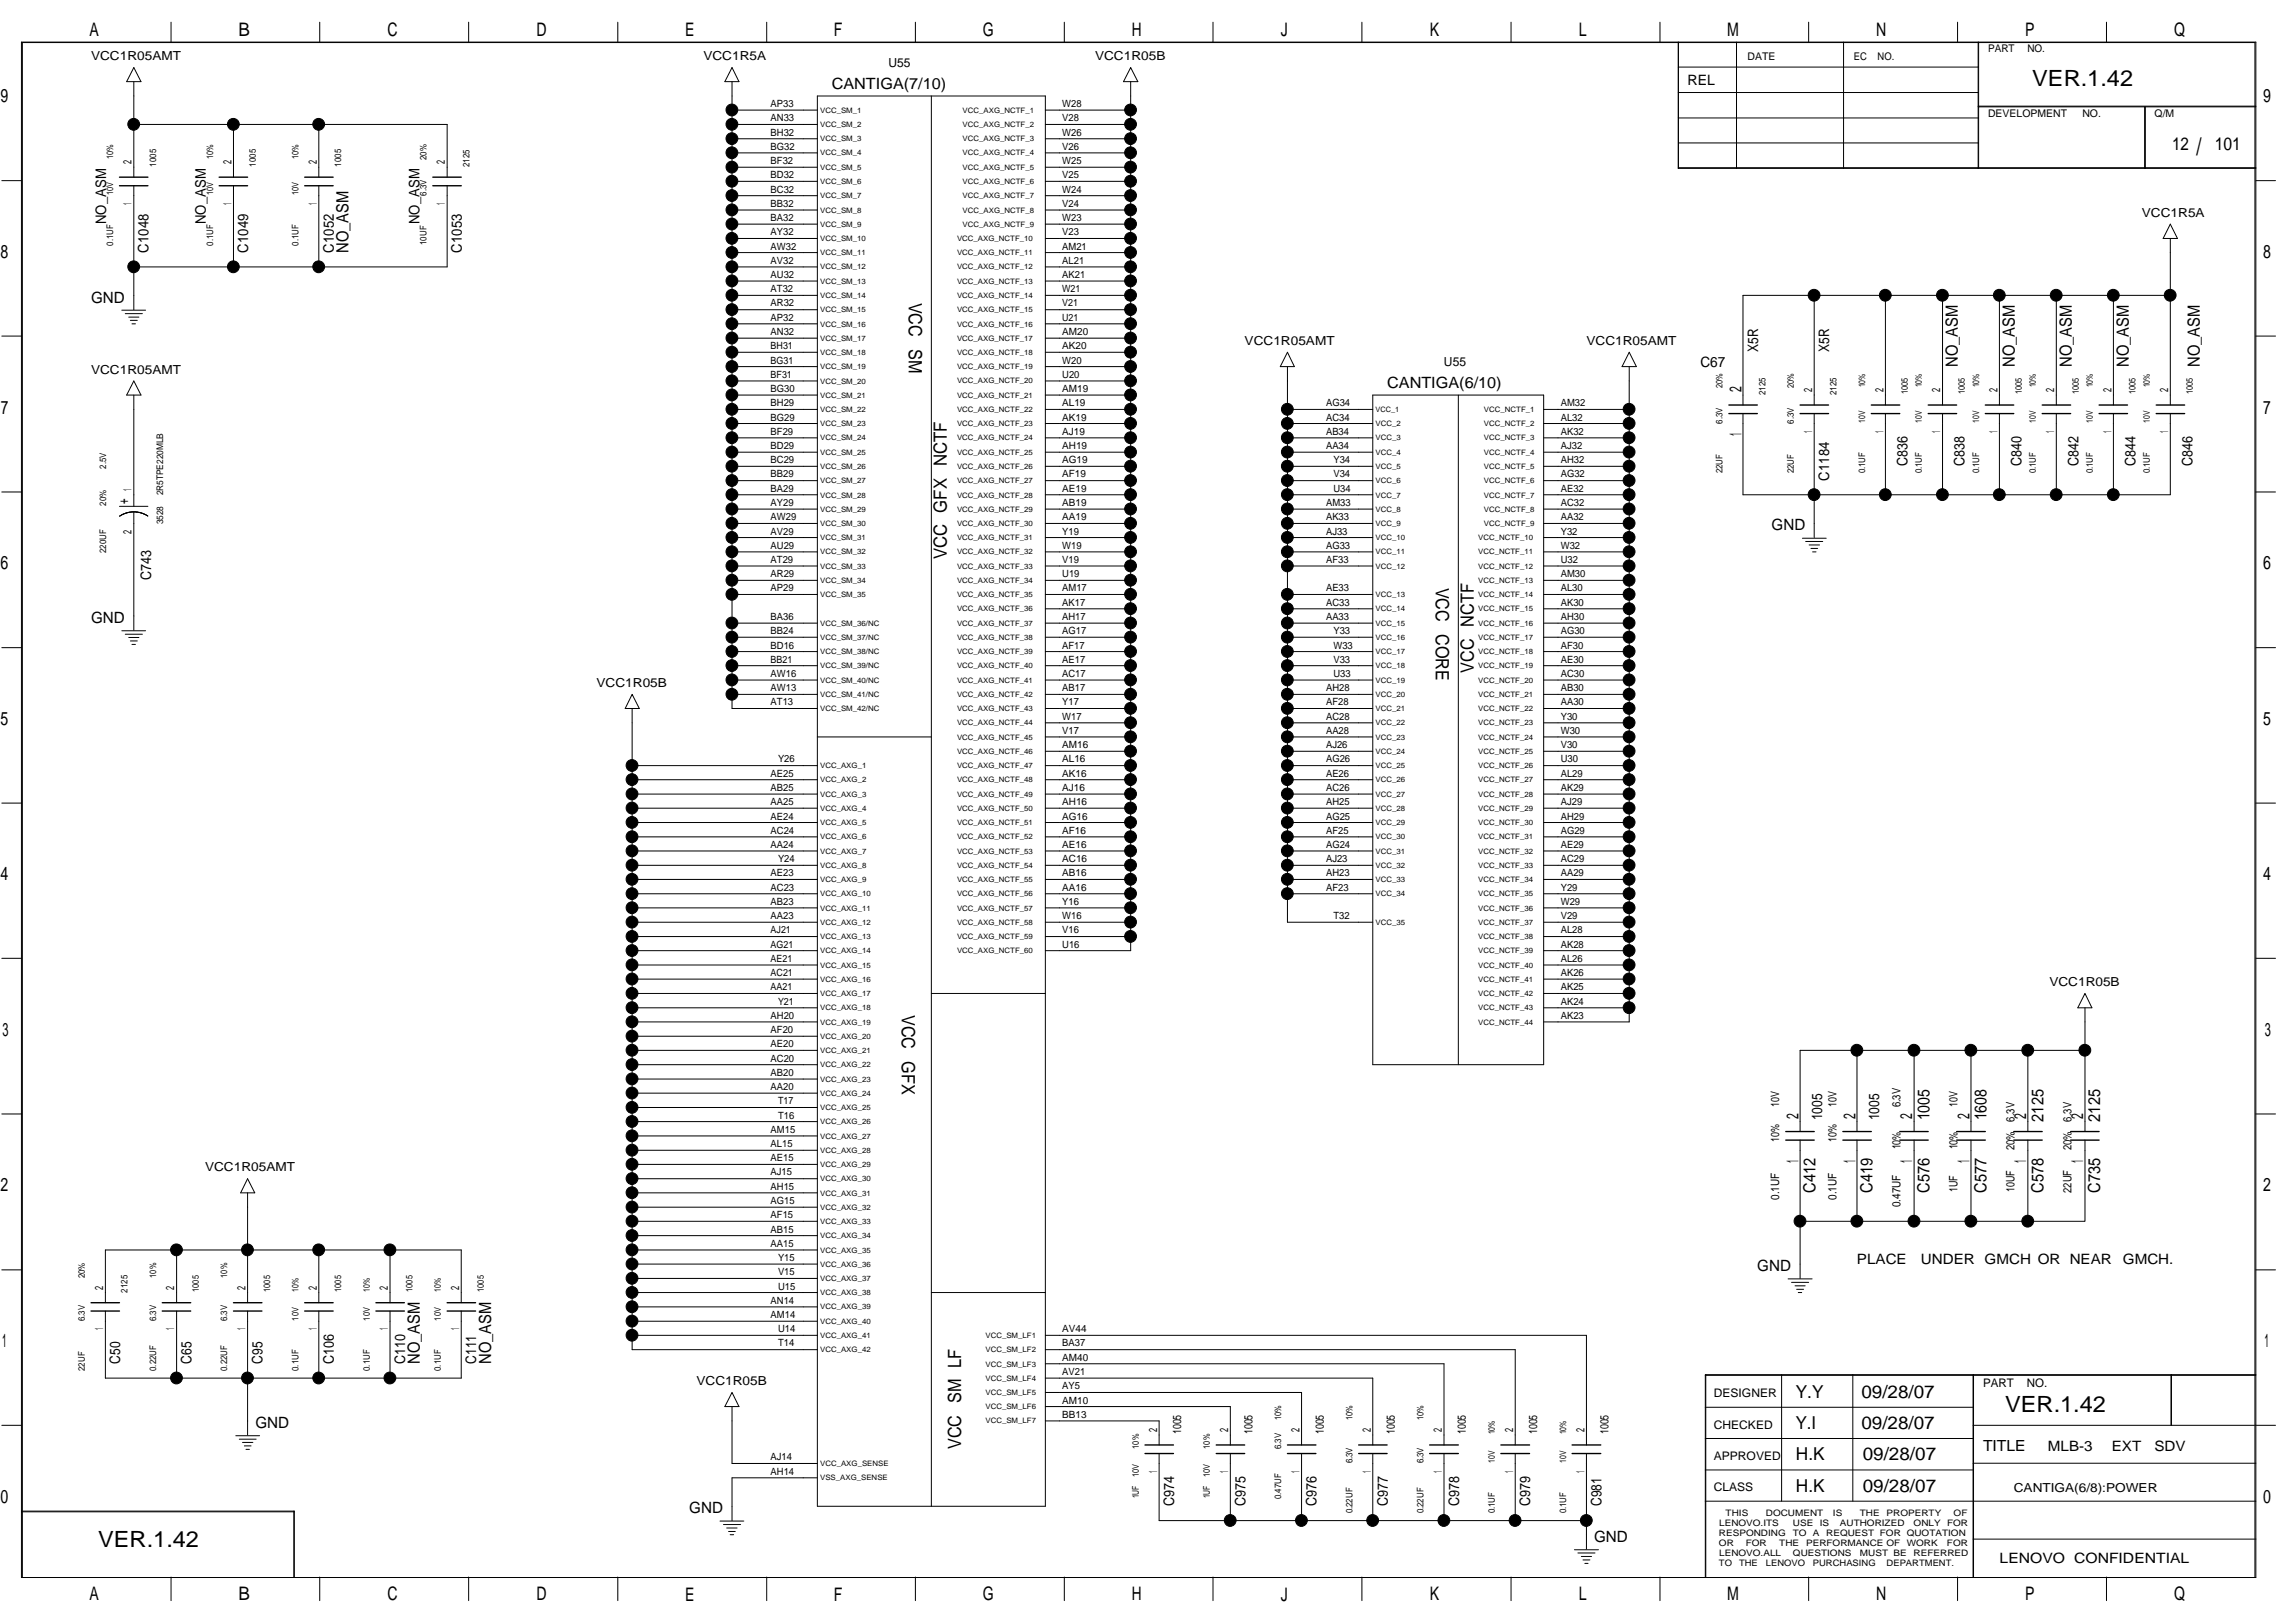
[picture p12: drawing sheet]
<svg xmlns="http://www.w3.org/2000/svg" width="420mm" height="297mm" viewBox="0 0 420 297" stroke-linecap="round" stroke-linejoin="round" font-family="sans-serif">
<defs><g id="words">
<text font-size="4.4" x="402.1" y="28.4">/</text>
<g font-size="4.1">
<text x="372.1" y="15.7">VER.1.42</text>
<text x="367.1" y="258.4">VER.1.42</text>
<text x="18" y="283.2">VER.1.42</text>
</g>
<g font-size="3.4">
<text x="16.4" y="6.6">A</text>
<text x="43.6" y="6.6">B</text>
<text x="70.9" y="6.6">C</text>
<text x="98.2" y="6.6">D</text>
<text x="125.4" y="6.6">E</text>
<text x="152.7" y="6.6">F</text>
<text x="179.9" y="6.6">G</text>
<text x="207.2" y="6.6">H</text>
<text x="234.5" y="6.6">J</text>
<text x="261.8" y="6.6">K</text>
<text x="289" y="6.6">L</text>
<text x="316.2" y="6.6">M</text>
<text x="343.5" y="6.6">N</text>
<text x="370.8" y="6.6">P</text>
<text x="398" y="6.6">Q</text>
<text x=".1" y="18.8">9</text>
<text x="414.3" y="18.8">9</text>
<text x=".1" y="47.2">8</text>
<text x="414.3" y="47.2">8</text>
<text x="166.4" y="55.4" transform="rotate(90 166.4 55.4)">VCC SM</text>
<text x=".2" y="75.7">7</text>
<text x="414.3" y="75.7">7</text>
<text x=".1" y="104.2">6</text>
<text x="262.9" y="107.5" transform="rotate(90 262.9 107.5)">VCC CORE</text>
<text x="414.3" y="104.2">6</text>
<text x=".1" y="132.7">5</text>
<text x="414.3" y="132.7">5</text>
<text x=".1" y="161.1">4</text>
<text x="414.3" y="161.1">4</text>
<text x="165.1" y="185.7" transform="rotate(90 165.1 185.7)">VCC GFX</text>
<text x=".5" y="189.6">3</text>
<text x="414.6" y="189.6">3</text>
<text x=".1" y="218.1">2</text>
<text x="414.3" y="218.1">2</text>
<text x=".4" y="246.6">1</text>
<text x="414.6" y="246.6">1</text>
<text x=".1" y="275.1">0</text>
<text x="414.3" y="275.1">0</text>
<text x="16.4" y="292.9">A</text>
<text x="43.6" y="292.9">B</text>
<text x="70.9" y="292.9">C</text>
<text x="98.2" y="292.9">D</text>
<text x="125.4" y="292.9">E</text>
<text x="152.7" y="292.9">F</text>
<text x="179.9" y="292.9">G</text>
<text x="207.2" y="292.9">H</text>
<text x="234.5" y="292.9">J</text>
<text x="261.8" y="292.9">K</text>
<text x="289" y="292.9">L</text>
<text x="316.2" y="292.9">M</text>
<text x="343.5" y="292.9">N</text>
<text x="370.8" y="292.9">P</text>
<text x="398" y="292.9">Q</text>
</g>
<g font-size="3.3">
<text x="397.7" y="27.4">12</text>
<text x="405.5" y="27.4">101</text>
<text x="173.3" y="102.3" transform="rotate(-90 173.3 102.3)">VCC GFX NCTF</text>
<text x="269.8" y="123.1" transform="rotate(-90 269.8 123.1)">VCC NCTF</text>
<text x="328.7" y="255.8">Y.Y</text>
<text x="340.8" y="255.8">09/28/07</text>
<text x="328.7" y="261.6">Y.I</text>
<text x="340.8" y="261.6">09/28/07</text>
<text x="176" y="265.3" transform="rotate(-90 176 265.3)">VCC SM LF</text>
<text x="328.8" y="267.3">H.K</text>
<text x="341" y="267.3">09/28/07</text>
<text x="328.8" y="273">H.K</text>
<text x="341" y="273">09/28/07</text>
</g>
<g font-size="3.1">
<text x="63.8" y="46.2" transform="rotate(-90 63.8 46.2)">NO_ASM</text>
<text x="318.8" y="71.8" transform="rotate(-90 318.8 71.8)">2</text>
<text x="358.4" y="67.1" transform="rotate(-90 358.4 67.1)">NO_ASM</text>
<text x="368.9" y="67.1" transform="rotate(-90 368.9 67.1)">NO_ASM</text>
<text x="379.3" y="67.1" transform="rotate(-90 379.3 67.1)">NO_ASM</text>
<text x="389.7" y="67.1" transform="rotate(-90 389.7 67.1)">NO_ASM</text>
<text x="402.7" y="67.1" transform="rotate(-90 402.7 67.1)">NO_ASM</text>
<text x="318.8" y="79.8" transform="rotate(-90 318.8 79.8)">1</text>
<text x="329.3" y="204.8" transform="rotate(-90 329.3 204.8)">2</text>
<text x="339.7" y="204.8" transform="rotate(-90 339.7 204.8)">2</text>
<text x="350.1" y="204.8" transform="rotate(-90 350.1 204.8)">2</text>
<text x="353.2" y="205.1" transform="rotate(-90 353.2 205.1)">1005</text>
<text x="360.5" y="204.8" transform="rotate(-90 360.5 204.8)">2</text>
<text x="363.7" y="205.1" transform="rotate(-90 363.7 205.1)">1608</text>
<text x="371" y="204.8" transform="rotate(-90 371 204.8)">2</text>
<text x="374.1" y="205.3" transform="rotate(-90 374.1 205.3)">2125</text>
<text x="381.4" y="204.8" transform="rotate(-90 381.4 204.8)">2</text>
<text x="384.5" y="205.3" transform="rotate(-90 384.5 205.3)">2125</text>
<text x="329.3" y="212.8" transform="rotate(-90 329.3 212.8)">1</text>
<text x="339.7" y="212.8" transform="rotate(-90 339.7 212.8)">1</text>
<text x="350.1" y="212.8" transform="rotate(-90 350.1 212.8)">1</text>
<text x="360.5" y="212.8" transform="rotate(-90 360.5 212.8)">1</text>
<text x="371" y="212.8" transform="rotate(-90 371 212.8)">1</text>
<text x="381.4" y="212.8" transform="rotate(-90 381.4 212.8)">1</text>
<text x="332.3" y="218.3" transform="rotate(-90 332.3 218.3)">C412</text>
<text x="342.8" y="218.3" transform="rotate(-90 342.8 218.3)">C419</text>
<text x="353.2" y="218.3" transform="rotate(-90 353.2 218.3)">C576</text>
<text x="363.7" y="218.3" transform="rotate(-90 363.7 218.3)">C577</text>
<text x="374.1" y="218.3" transform="rotate(-90 374.1 218.3)">C578</text>
<text x="384.5" y="218.3" transform="rotate(-90 384.5 218.3)">C735</text>
<text x="76.9" y="249.6" transform="rotate(-90 76.9 249.6)">NO_ASM</text>
<text x="89.9" y="249.6" transform="rotate(-90 89.9 249.6)">NO_ASM</text>
</g>
<g font-size="2.8">
<text x="152.3" y="16.3">CANTIGA(7/10)</text>
<text x="16.7" y="55.4">GND</text>
<text x="253.9" y="71">CANTIGA(6/10)</text>
<text x="324.3" y="97.1">GND</text>
<text x="16.7" y="114">GND</text>
<text x="321.7" y="232.7">GND</text>
<text x="46.8" y="261.4">GND</text>
<text x="363" y="265.6">TITLE</text>
<text x="126.2" y="277">GND</text>
<text x="291.8" y="282.2">GND</text>
</g>
<g font-size="2.7">
<text x="19.4" y="41" transform="rotate(-90 19.4 41)">NO_ASM</text>
<text x="37.7" y="41" transform="rotate(-90 37.7 41)">NO_ASM</text>
<text x="76.8" y="41" transform="rotate(-90 76.8 41)">NO_ASM</text>
<text x="27.2" y="46.2" transform="rotate(-90 27.2 46.2)">C1048</text>
<text x="45.5" y="46.2" transform="rotate(-90 45.5 46.2)">C1049</text>
<text x="61.1" y="46.2" transform="rotate(-90 61.1 46.2)">C1052</text>
<text x="84.6" y="46.2" transform="rotate(-90 84.6 46.2)">C1053</text>
<text x="321.8" y="64.5" transform="rotate(-90 321.8 64.5)">X5R</text>
<text x="334.9" y="64.5" transform="rotate(-90 334.9 64.5)">X5R</text>
<text x="334.9" y="88" transform="rotate(-90 334.9 88)">C1184</text>
<text x="349.2" y="85.3" transform="rotate(-90 349.2 85.3)">C836</text>
<text x="359.7" y="85.3" transform="rotate(-90 359.7 85.3)">C838</text>
<text x="370.1" y="85.3" transform="rotate(-90 370.1 85.3)">C840</text>
<text x="380.5" y="85.3" transform="rotate(-90 380.5 85.3)">C842</text>
<text x="390.9" y="85.3" transform="rotate(-90 390.9 85.3)">C844</text>
<text x="401.4" y="85.3" transform="rotate(-90 401.4 85.3)">C846</text>
<text x="23.5" y="92.3" transform="rotate(-90 23.5 92.3)">+</text>
<text x="27.7" y="106.2" transform="rotate(-90 27.7 106.2)">C743</text>
<text x="333.6" y="205.1" transform="rotate(-90 333.6 205.1)">1005</text>
<text x="344" y="205.1" transform="rotate(-90 344 205.1)">1005</text>
<text x="22" y="249.6" transform="rotate(-90 22 249.6)">C50</text>
<text x="35" y="249.6" transform="rotate(-90 35 249.6)">C65</text>
<text x="48.1" y="249.6" transform="rotate(-90 48.1 249.6)">C95</text>
<text x="61.1" y="249.6" transform="rotate(-90 61.1 249.6)">C106</text>
<text x="74.2" y="249.6" transform="rotate(-90 74.2 249.6)">C110</text>
<text x="87.2" y="249.6" transform="rotate(-90 87.2 249.6)">C111</text>
<text x="215" y="275.7" transform="rotate(-90 215 275.7)">C974</text>
<text x="228" y="275.7" transform="rotate(-90 228 275.7)">C975</text>
<text x="241" y="275.7" transform="rotate(-90 241 275.7)">C976</text>
<text x="254.1" y="275.7" transform="rotate(-90 254.1 275.7)">C977</text>
<text x="267.1" y="275.7" transform="rotate(-90 267.1 275.7)">C978</text>
<text x="280.2" y="275.7" transform="rotate(-90 280.2 275.7)">C979</text>
<text x="293.2" y="275.7" transform="rotate(-90 293.2 275.7)">C981</text>
</g>
<g font-size="2.6">
<text x="308.9" y="15.5">REL</text>
<text x="311.3" y="67.1">C67</text>
<text x="340" y="231.4">PLACE</text>
<text x="351.7" y="231.4">UNDER GMCH OR NEAR</text>
<text x="388.6" y="231.4">GMCH.</text>
<text x="374.9" y="265.5">MLB-3</text>
<text x="386.6" y="265.5">EXT</text>
<text x="394.4" y="265.5">SDV</text>
<text x="366.1" y="286.1">LENOVO CONFIDENTIAL</text>
</g>
<g font-size="2.3">
<text x="16.7" y="11">VCC1R05AMT</text>
<text x="128.8" y="11">VCC1R5A</text>
<text x="200.5" y="11">VCC1R05B</text>
<text x="162.7" y="12.3">U55</text>
<text x="392.1" y="39.7">VCC1R5A</text>
<text x="227.9" y="63.2">VCC1R05AMT</text>
<text x="290.4" y="63.2">VCC1R05AMT</text>
<text x="16.7" y="68.4">VCC1R05AMT</text>
<text x="264.4" y="67.1">U55</text>
<text x="109.2" y="125.7">VCC1R05B</text>
<text x="375.2" y="180.5">VCC1R05B</text>
<text x="37.5" y="214.4">VCC1R05AMT</text>
<text x="127.5" y="253.5">VCC1R05B</text>
<text x="368.7" y="273">CANTIGA(6/8):POWER</text>
</g>
<g font-size="2.2">
<text x="313.8" y="255.7">DESIGNER</text>
<text x="363" y="253.8">PART</text>
<text x="371.1" y="253.8">NO.</text>
<text x="313.8" y="261.5">CHECKED</text>
<text x="313.8" y="267.2">APPROVED</text>
<text x="313.8" y="272.9">CLASS</text>
</g>
<g font-size="2.1">
<text x="24.1" y="30.1" transform="rotate(-90 24.1 30.1)">2</text>
<text x="42.4" y="30.1" transform="rotate(-90 42.4 30.1)">2</text>
<text x="58" y="30.1" transform="rotate(-90 58 30.1)">2</text>
<text x="81.4" y="30.1" transform="rotate(-90 81.4 30.1)">2</text>
<text x="24.1" y="37.5" transform="rotate(-90 24.1 37.5)">1</text>
<text x="42.4" y="37.5" transform="rotate(-90 42.4 37.5)">1</text>
<text x="58" y="37.5" transform="rotate(-90 58 37.5)">1</text>
<text x="81.4" y="37.5" transform="rotate(-90 81.4 37.5)">1</text>
<text x="331.8" y="71.8" transform="rotate(-90 331.8 71.8)">2</text>
<text x="344.8" y="71.8" transform="rotate(-90 344.8 71.8)">2</text>
<text x="355.2" y="71.8" transform="rotate(-90 355.2 71.8)">2</text>
<text x="365.7" y="71.8" transform="rotate(-90 365.7 71.8)">2</text>
<text x="376.1" y="71.8" transform="rotate(-90 376.1 71.8)">2</text>
<text x="386.5" y="71.8" transform="rotate(-90 386.5 71.8)">2</text>
<text x="396.9" y="71.8" transform="rotate(-90 396.9 71.8)">2</text>
<text x="331.8" y="79.2" transform="rotate(-90 331.8 79.2)">1</text>
<text x="344.8" y="79.2" transform="rotate(-90 344.8 79.2)">1</text>
<text x="355.2" y="79.2" transform="rotate(-90 355.2 79.2)">1</text>
<text x="365.7" y="79.2" transform="rotate(-90 365.7 79.2)">1</text>
<text x="376.1" y="79.2" transform="rotate(-90 376.1 79.2)">1</text>
<text x="386.5" y="79.2" transform="rotate(-90 386.5 79.2)">1</text>
<text x="396.9" y="79.2" transform="rotate(-90 396.9 79.2)">1</text>
<text x="24.1" y="89.9" transform="rotate(-90 24.1 89.9)">1</text>
<text x="24.1" y="97.7" transform="rotate(-90 24.1 97.7)">2</text>
<text x="325.7" y="202.5" transform="rotate(-90 325.7 202.5)">10V</text>
<text x="336.2" y="202.5" transform="rotate(-90 336.2 202.5)">10V</text>
<text x="347.9" y="202.7" transform="rotate(-90 347.9 202.7)">6.3V</text>
<text x="358.3" y="202.5" transform="rotate(-90 358.3 202.5)">10V</text>
<text x="325.7" y="209" transform="rotate(-90 325.7 209)">10%</text>
<text x="336.2" y="209" transform="rotate(-90 336.2 209)">10%</text>
<text x="368.8" y="205.3" transform="rotate(-90 368.8 205.3)">6.3V</text>
<text x="379.2" y="205.3" transform="rotate(-90 379.2 205.3)">6.3V</text>
<text x="347.9" y="210.4" transform="rotate(-90 347.9 210.4)">10%</text>
<text x="358.3" y="210.4" transform="rotate(-90 358.3 210.4)">10%</text>
<text x="368.8" y="210.5" transform="rotate(-90 368.8 210.5)">20%</text>
<text x="379.2" y="210.5" transform="rotate(-90 379.2 210.5)">20%</text>
<text x="325.7" y="219.6" transform="rotate(-90 325.7 219.6)">0.1UF</text>
<text x="336.2" y="219.6" transform="rotate(-90 336.2 219.6)">0.1UF</text>
<text x="347.9" y="220.9" transform="rotate(-90 347.9 220.9)">0.47UF</text>
<text x="358.3" y="218.1" transform="rotate(-90 358.3 218.1)">1UF</text>
<text x="368.8" y="218.1" transform="rotate(-90 368.8 218.1)">10UF</text>
<text x="379.2" y="218.3" transform="rotate(-90 379.2 218.3)">22UF</text>
<text x="18.9" y="236.1" transform="rotate(-90 18.9 236.1)">2</text>
<text x="31.9" y="236.1" transform="rotate(-90 31.9 236.1)">2</text>
<text x="44.9" y="236.1" transform="rotate(-90 44.9 236.1)">2</text>
<text x="58" y="236.1" transform="rotate(-90 58 236.1)">2</text>
<text x="71" y="236.1" transform="rotate(-90 71 236.1)">2</text>
<text x="84.1" y="236.1" transform="rotate(-90 84.1 236.1)">2</text>
<text x="18.9" y="243.5" transform="rotate(-90 18.9 243.5)">1</text>
<text x="31.9" y="243.5" transform="rotate(-90 31.9 243.5)">1</text>
<text x="44.9" y="243.5" transform="rotate(-90 44.9 243.5)">1</text>
<text x="58" y="243.5" transform="rotate(-90 58 243.5)">1</text>
<text x="71" y="243.5" transform="rotate(-90 71 243.5)">1</text>
<text x="84.1" y="243.5" transform="rotate(-90 84.1 243.5)">1</text>
<text x="211.8" y="262.1" transform="rotate(-90 211.8 262.1)">2</text>
<text x="216.3" y="262.5" transform="rotate(-90 216.3 262.5)">1005</text>
<text x="224.9" y="262.1" transform="rotate(-90 224.9 262.1)">2</text>
<text x="229.3" y="262.5" transform="rotate(-90 229.3 262.5)">1005</text>
<text x="237.9" y="262.1" transform="rotate(-90 237.9 262.1)">2</text>
<text x="242.3" y="262.5" transform="rotate(-90 242.3 262.5)">1005</text>
<text x="250.9" y="262.1" transform="rotate(-90 250.9 262.1)">2</text>
<text x="255.4" y="262.5" transform="rotate(-90 255.4 262.5)">1005</text>
<text x="264" y="262.1" transform="rotate(-90 264 262.1)">2</text>
<text x="268.4" y="262.5" transform="rotate(-90 268.4 262.5)">1005</text>
<text x="277" y="262.1" transform="rotate(-90 277 262.1)">2</text>
<text x="281.4" y="262.5" transform="rotate(-90 281.4 262.5)">1005</text>
<text x="290.1" y="262.1" transform="rotate(-90 290.1 262.1)">2</text>
<text x="294.5" y="262.5" transform="rotate(-90 294.5 262.5)">1005</text>
<text x="211.8" y="269.6" transform="rotate(-90 211.8 269.6)">1</text>
<text x="224.9" y="269.6" transform="rotate(-90 224.9 269.6)">1</text>
<text x="237.9" y="269.6" transform="rotate(-90 237.9 269.6)">1</text>
<text x="250.9" y="269.6" transform="rotate(-90 250.9 269.6)">1</text>
<text x="264" y="269.6" transform="rotate(-90 264 269.6)">1</text>
<text x="277" y="269.6" transform="rotate(-90 277 269.6)">1</text>
<text x="290.1" y="269.6" transform="rotate(-90 290.1 269.6)">1</text>
</g>
<g font-size="1.9">
<text x="319.9" y="11">DATE</text>
<text x="339.4" y="11">EC</text>
<text x="343.7" y="11">NO.</text>
<text x="364" y="9.5">PART</text>
<text x="371.2" y="9.5">NO.</text>
<text x="364" y="21.3">DEVELOPMENT</text>
<text x="381.2" y="21.3">NO.</text>
<text x="394.5" y="21.3">Q/M</text>
</g>
<g font-size="1.8">
<text x="141.1" y="19.6">AP33</text>
<text x="141.1" y="22.2">AN33</text>
<text x="194.5" y="19.6">W28</text>
<text x="194.5" y="22.2">V28</text>
<text x="141.1" y="24.8">BH32</text>
<text x="141.1" y="27.4">BG32</text>
<text x="194.5" y="24.8">W26</text>
<text x="194.5" y="27.4">V26</text>
<text x="141.1" y="30">BF32</text>
<text x="141.1" y="32.6">BD32</text>
<text x="141.1" y="35.3">BC32</text>
<text x="194.5" y="30">W25</text>
<text x="194.5" y="35.3">W24</text>
<text x="194.5" y="32.6">V25</text>
<text x="141.1" y="37.8">BB32</text>
<text x="141.1" y="40.5">BA32</text>
<text x="194.5" y="40.5">W23</text>
<text x="194.5" y="37.8">V24</text>
<text x="141.1" y="43.1">AY32</text>
<text x="141.1" y="45.7">AW32</text>
<text x="194.5" y="43.1">V23</text>
<text x="194.5" y="45.7">AM21</text>
<text x="141.1" y="48.3">AV32</text>
<text x="141.1" y="50.9">AU32</text>
<text x="141.1" y="53.5">AT32</text>
<text x="194.5" y="50.9">AK21</text>
<text x="194.5" y="53.5">W21</text>
<text x="194.5" y="48.3">AL21</text>
<text x="141.1" y="56.1">AR32</text>
<text x="141.1" y="58.7">AP32</text>
<text x="194.5" y="56.1">V21</text>
<text x="194.5" y="58.7">U21</text>
<text x="141.1" y="63.9">BH31</text>
<text x="141.1" y="61.3">AN32</text>
<text x="194.5" y="61.3">AM20</text>
<text x="194.5" y="63.9">AK20</text>
<text x="141.1" y="66.5">BG31</text>
<text x="141.1" y="71.8">BG30</text>
<text x="141.1" y="69.1">BF31</text>
<text x="194.5" y="66.5">W20</text>
<text x="194.5" y="69.1">U20</text>
<text x="194.5" y="71.8">AM19</text>
<text x="141.1" y="74.3">BH29</text>
<text x="141.1" y="77">BG29</text>
<text x="194.5" y="74.3">AL19</text>
<text x="194.5" y="77">AK19</text>
<text x="242.8" y="74.3">AG34</text>
<text x="242.8" y="77">AC34</text>
<text x="285.7" y="74.3">AM32</text>
<text x="285.7" y="77">AL32</text>
<text x="141.1" y="79.6">BF29</text>
<text x="141.1" y="82.2">BD29</text>
<text x="194.5" y="79.6">AJ19</text>
<text x="194.5" y="82.2">AH19</text>
<text x="242.8" y="79.6">AB34</text>
<text x="242.8" y="82.2">AA34</text>
<text x="285.7" y="79.6">AK32</text>
<text x="285.7" y="82.2">AJ32</text>
<text x="141.1" y="84.8">BC29</text>
<text x="141.1" y="87.4">BB29</text>
<text x="194.5" y="84.8">AG19</text>
<text x="194.5" y="87.4">AF19</text>
<text x="244.1" y="84.8">Y34</text>
<text x="244.1" y="87.4">V34</text>
<text x="285.7" y="84.8">AH32</text>
<text x="285.7" y="87.4">AG32</text>
<text x="141.1" y="90">BA29</text>
<text x="141.1" y="92.6">AY29</text>
<text x="141.1" y="95.2">AW29</text>
<text x="194.5" y="90">AE19</text>
<text x="194.5" y="92.6">AB19</text>
<text x="194.5" y="95.2">AA19</text>
<text x="242.8" y="92.6">AM33</text>
<text x="242.8" y="95.2">AK33</text>
<text x="244.1" y="90">U34</text>
<text x="285.7" y="90">AE32</text>
<text x="285.7" y="92.6">AC32</text>
<text x="285.7" y="95.2">AA32</text>
<text x="141.1" y="97.8">AV29</text>
<text x="141.1" y="100.4">AU29</text>
<text x="194.5" y="97.8">Y19</text>
<text x="194.5" y="100.4">W19</text>
<text x="242.8" y="97.8">AJ33</text>
<text x="242.8" y="100.4">AG33</text>
<text x="285.7" y="97.8">Y32</text>
<text x="285.7" y="100.4">W32</text>
<text x="141.1" y="103">AT29</text>
<text x="141.1" y="105.7">AR29</text>
<text x="194.5" y="103">V19</text>
<text x="194.5" y="105.7">U19</text>
<text x="242.8" y="103">AF33</text>
<text x="285.7" y="103">U32</text>
<text x="285.7" y="105.7">AM30</text>
<text x="141.1" y="108.2">AP29</text>
<text x="141.1" y="113.5">BA36</text>
<text x="194.5" y="108.2">AM17</text>
<text x="194.5" y="110.9">AK17</text>
<text x="194.5" y="113.5">AH17</text>
<text x="242.8" y="108.2">AE33</text>
<text x="242.8" y="110.9">AC33</text>
<text x="242.8" y="113.5">AA33</text>
<text x="285.7" y="108.2">AL30</text>
<text x="285.7" y="110.9">AK30</text>
<text x="285.7" y="113.5">AH30</text>
<text x="141.1" y="118.7">BD16</text>
<text x="141.1" y="116.1">BB24</text>
<text x="194.5" y="116.1">AG17</text>
<text x="194.5" y="118.7">AF17</text>
<text x="244.1" y="116.1">Y33</text>
<text x="244.1" y="118.7">W33</text>
<text x="285.7" y="116.1">AG30</text>
<text x="285.7" y="118.7">AF30</text>
<text x="141.1" y="121.3">BB21</text>
<text x="141.1" y="123.9">AW16</text>
<text x="194.5" y="123.9">AC17</text>
<text x="194.5" y="121.3">AE17</text>
<text x="244.1" y="121.3">V33</text>
<text x="244.1" y="123.9">U33</text>
<text x="285.7" y="121.3">AE30</text>
<text x="285.7" y="123.9">AC30</text>
<text x="141.1" y="129.1">AT13</text>
<text x="141.1" y="126.5">AW13</text>
<text x="194.5" y="129.1">Y17</text>
<text x="194.5" y="131.7">W17</text>
<text x="194.5" y="126.5">AB17</text>
<text x="242.8" y="126.5">AH28</text>
<text x="242.8" y="129.1">AF28</text>
<text x="242.8" y="131.7">AC28</text>
<text x="285.7" y="131.7">Y30</text>
<text x="285.7" y="126.5">AB30</text>
<text x="285.7" y="129.1">AA30</text>
<text x="194.5" y="134.3">V17</text>
<text x="194.5" y="136.9">AM16</text>
<text x="242.8" y="136.9">AJ26</text>
<text x="242.8" y="134.3">AA28</text>
<text x="285.7" y="134.3">W30</text>
<text x="285.7" y="136.9">V30</text>
<text x="141.1" y="142.2">AE25</text>
<text x="142.4" y="139.5">Y26</text>
<text x="194.5" y="139.5">AL16</text>
<text x="194.5" y="142.2">AK16</text>
<text x="242.8" y="139.5">AG26</text>
<text x="242.8" y="142.2">AE26</text>
<text x="285.7" y="139.5">U30</text>
<text x="285.7" y="142.2">AL29</text>
<text x="141.1" y="150">AE24</text>
<text x="141.1" y="144.7">AB25</text>
<text x="141.1" y="147.4">AA25</text>
<text x="194.5" y="144.7">AJ16</text>
<text x="194.5" y="147.4">AH16</text>
<text x="194.5" y="150">AG16</text>
<text x="242.8" y="147.4">AH25</text>
<text x="242.8" y="150">AG25</text>
<text x="242.8" y="144.7">AC26</text>
<text x="285.7" y="144.7">AK29</text>
<text x="285.7" y="147.4">AJ29</text>
<text x="285.7" y="150">AH29</text>
<text x="141.1" y="152.6">AC24</text>
<text x="141.1" y="155.2">AA24</text>
<text x="194.5" y="152.6">AF16</text>
<text x="194.5" y="155.2">AE16</text>
<text x="242.8" y="155.2">AG24</text>
<text x="242.8" y="152.6">AF25</text>
<text x="285.7" y="152.6">AG29</text>
<text x="285.7" y="155.2">AE29</text>
<text x="141.1" y="160.4">AE23</text>
<text x="142.4" y="157.8">Y24</text>
<text x="194.5" y="157.8">AC16</text>
<text x="194.5" y="160.4">AB16</text>
<text x="242.8" y="157.8">AJ23</text>
<text x="242.8" y="160.4">AH23</text>
<text x="285.7" y="157.8">AC29</text>
<text x="285.7" y="160.4">AA29</text>
<text x="141.1" y="163">AC23</text>
<text x="141.1" y="165.6">AB23</text>
<text x="194.5" y="165.6">Y16</text>
<text x="194.5" y="163">AA16</text>
<text x="242.8" y="163">AF23</text>
<text x="285.7" y="163">Y29</text>
<text x="285.7" y="165.6">W29</text>
<text x="141.1" y="170.8">AJ21</text>
<text x="141.1" y="173.4">AG21</text>
<text x="141.1" y="168.2">AA23</text>
<text x="194.5" y="168.2">W16</text>
<text x="194.5" y="170.8">V16</text>
<text x="194.5" y="173.4">U16</text>
<text x="244.1" y="168.2">T32</text>
<text x="285.7" y="168.2">V29</text>
<text x="285.7" y="170.8">AL28</text>
<text x="285.7" y="173.4">AK28</text>
<text x="141.1" y="176.1">AE21</text>
<text x="141.1" y="178.6">AC21</text>
<text x="285.7" y="176.1">AL26</text>
<text x="285.7" y="178.6">AK26</text>
<text x="141.1" y="181.3">AA21</text>
<text x="142.4" y="183.9">Y21</text>
<text x="285.7" y="181.3">AK25</text>
<text x="285.7" y="183.9">AK24</text>
<text x="141.1" y="186.5">AH20</text>
<text x="141.1" y="189.1">AF20</text>
<text x="141.1" y="191.7">AE20</text>
<text x="285.7" y="186.5">AK23</text>
<text x="141.1" y="194.3">AC20</text>
<text x="141.1" y="196.9">AB20</text>
<text x="141.1" y="199.5">AA20</text>
<text x="142.4" y="202.1">T17</text>
<text x="141.1" y="207.3">AM15</text>
<text x="141.1" y="209.9">AL15</text>
<text x="142.4" y="204.7">T16</text>
<text x="141.1" y="215.1">AJ15</text>
<text x="141.1" y="212.6">AE15</text>
<text x="141.1" y="217.8">AH15</text>
<text x="141.1" y="220.4">AG15</text>
<text x="141.1" y="223">AF15</text>
<text x="141.1" y="225.6">AB15</text>
<text x="141.1" y="228.2">AA15</text>
<text x="142.4" y="230.8">Y15</text>
<text x="142.4" y="233.4">V15</text>
<text x="141.1" y="238.6">AN14</text>
<text x="142.4" y="236">U15</text>
<text x="141.1" y="241.2">AM14</text>
<text x="142.4" y="243.8">U14</text>
<text x="194.5" y="243.8">AV44</text>
<text x="142.4" y="246.4">T14</text>
<text x="194.5" y="251.7">AV21</text>
<text x="194.5" y="246.4">BA37</text>
<text x="194.5" y="249">AM40</text>
<text x="194.5" y="254.3">AY5</text>
<text x="194.5" y="256.9">AM10</text>
<text x="194.5" y="259.5">BB13</text>
<text x="141.1" y="267.3">AJ14</text>
<text x="141.1" y="269.9">AH14</text>
</g>
<g font-size="1.7">
<text x="20.7" y="29.2" transform="rotate(-90 20.7 29.2)">10%</text>
<text x="39" y="29.2" transform="rotate(-90 39 29.2)">10%</text>
<text x="54.6" y="29.2" transform="rotate(-90 54.6 29.2)">10%</text>
<text x="78.1" y="29.3" transform="rotate(-90 78.1 29.3)">20%</text>
<text x="20.7" y="35.7" transform="rotate(-90 20.7 35.7)">10V</text>
<text x="28.6" y="30.5" transform="rotate(-90 28.6 30.5)">1005</text>
<text x="39" y="35.7" transform="rotate(-90 39 35.7)">10V</text>
<text x="46.8" y="30.5" transform="rotate(-90 46.8 30.5)">1005</text>
<text x="54.6" y="35.7" transform="rotate(-90 54.6 35.7)">10V</text>
<text x="62.5" y="30.5" transform="rotate(-90 62.5 30.5)">1005</text>
<text x="78.1" y="35.8" transform="rotate(-90 78.1 35.8)">6.3V</text>
<text x="85.9" y="30.6" transform="rotate(-90 85.9 30.6)">2125</text>
<text x="20.7" y="45" transform="rotate(-90 20.7 45)">0.1UF</text>
<text x="39" y="45" transform="rotate(-90 39 45)">0.1UF</text>
<text x="54.6" y="45" transform="rotate(-90 54.6 45)">0.1UF</text>
<text x="78.1" y="44.8" transform="rotate(-90 78.1 44.8)">10UF</text>
<text x="315.4" y="71" transform="rotate(-90 315.4 71)">20%</text>
<text x="328.4" y="71" transform="rotate(-90 328.4 71)">20%</text>
<text x="341.4" y="70.9" transform="rotate(-90 341.4 70.9)">10%</text>
<text x="351.9" y="70.9" transform="rotate(-90 351.9 70.9)">10%</text>
<text x="362.3" y="70.9" transform="rotate(-90 362.3 70.9)">10%</text>
<text x="372.7" y="70.9" transform="rotate(-90 372.7 70.9)">10%</text>
<text x="383.1" y="70.9" transform="rotate(-90 383.1 70.9)">10%</text>
<text x="393.6" y="70.9" transform="rotate(-90 393.6 70.9)">10%</text>
<text x="315.4" y="77.5" transform="rotate(-90 315.4 77.5)">6.3V</text>
<text x="323.2" y="72.3" transform="rotate(-90 323.2 72.3)">2125</text>
<text x="328.4" y="77.5" transform="rotate(-90 328.4 77.5)">6.3V</text>
<text x="336.2" y="72.3" transform="rotate(-90 336.2 72.3)">2125</text>
<text x="341.4" y="77.4" transform="rotate(-90 341.4 77.4)">10V</text>
<text x="349.3" y="72.2" transform="rotate(-90 349.3 72.2)">1005</text>
<text x="351.9" y="77.4" transform="rotate(-90 351.9 77.4)">10V</text>
<text x="359.7" y="72.2" transform="rotate(-90 359.7 72.2)">1005</text>
<text x="362.3" y="77.4" transform="rotate(-90 362.3 77.4)">10V</text>
<text x="370.2" y="72.2" transform="rotate(-90 370.2 72.2)">1005</text>
<text x="372.7" y="77.4" transform="rotate(-90 372.7 77.4)">10V</text>
<text x="380.6" y="72.2" transform="rotate(-90 380.6 72.2)">1005</text>
<text x="383.1" y="77.4" transform="rotate(-90 383.1 77.4)">10V</text>
<text x="391" y="72.2" transform="rotate(-90 391 72.2)">1005</text>
<text x="393.6" y="77.4" transform="rotate(-90 393.6 77.4)">10V</text>
<text x="401.4" y="72.2" transform="rotate(-90 401.4 72.2)">1005</text>
<text x="19.5" y="85.8" transform="rotate(-90 19.5 85.8)">2.5V</text>
<text x="315.4" y="86.7" transform="rotate(-90 315.4 86.7)">22UF</text>
<text x="328.4" y="86.7" transform="rotate(-90 328.4 86.7)">22UF</text>
<text x="341.4" y="86.7" transform="rotate(-90 341.4 86.7)">0.1UF</text>
<text x="351.9" y="86.7" transform="rotate(-90 351.9 86.7)">0.1UF</text>
<text x="362.3" y="86.7" transform="rotate(-90 362.3 86.7)">0.1UF</text>
<text x="372.7" y="86.7" transform="rotate(-90 372.7 86.7)">0.1UF</text>
<text x="383.1" y="86.7" transform="rotate(-90 383.1 86.7)">0.1UF</text>
<text x="393.6" y="86.7" transform="rotate(-90 393.6 86.7)">0.1UF</text>
<text x="19.5" y="92.5" transform="rotate(-90 19.5 92.5)">20%</text>
<text x="29.9" y="96" transform="rotate(-90 29.9 96)">3528</text>
<text x="29.9" y="90.7" transform="rotate(-90 29.9 90.7)">2R5TPE220MLB</text>
<text x="19.5" y="101.3" transform="rotate(-90 19.5 101.3)">220UF</text>
<text x="15.5" y="234" transform="rotate(-90 15.5 234)">20%</text>
<text x="28.6" y="233.8" transform="rotate(-90 28.6 233.8)">10%</text>
<text x="41.6" y="233.8" transform="rotate(-90 41.6 233.8)">10%</text>
<text x="23.4" y="236.6" transform="rotate(-90 23.4 236.6)">2125</text>
<text x="36.4" y="236.4" transform="rotate(-90 36.4 236.4)">1005</text>
<text x="49.4" y="236.4" transform="rotate(-90 49.4 236.4)">1005</text>
<text x="54.6" y="236.4" transform="rotate(-90 54.6 236.4)">10%</text>
<text x="62.5" y="236.4" transform="rotate(-90 62.5 236.4)">1005</text>
<text x="67.7" y="236.4" transform="rotate(-90 67.7 236.4)">10%</text>
<text x="75.5" y="236.4" transform="rotate(-90 75.5 236.4)">1005</text>
<text x="80.7" y="236.4" transform="rotate(-90 80.7 236.4)">10%</text>
<text x="88.6" y="236.4" transform="rotate(-90 88.6 236.4)">1005</text>
<text x="15.5" y="241.8" transform="rotate(-90 15.5 241.8)">6.3V</text>
<text x="28.6" y="241.8" transform="rotate(-90 28.6 241.8)">6.3V</text>
<text x="41.6" y="241.8" transform="rotate(-90 41.6 241.8)">6.3V</text>
<text x="54.6" y="241.7" transform="rotate(-90 54.6 241.7)">10V</text>
<text x="67.7" y="241.7" transform="rotate(-90 67.7 241.7)">10V</text>
<text x="80.7" y="241.7" transform="rotate(-90 80.7 241.7)">10V</text>
<text x="15.5" y="250.9" transform="rotate(-90 15.5 250.9)">22UF</text>
<text x="28.6" y="250.9" transform="rotate(-90 28.6 250.9)">0.22UF</text>
<text x="41.6" y="250.9" transform="rotate(-90 41.6 250.9)">0.22UF</text>
<text x="54.6" y="250.9" transform="rotate(-90 54.6 250.9)">0.1UF</text>
<text x="67.7" y="250.9" transform="rotate(-90 67.7 250.9)">0.1UF</text>
<text x="80.7" y="250.9" transform="rotate(-90 80.7 250.9)">0.1UF</text>
<text x="234.6" y="259.9" transform="rotate(-90 234.6 259.9)">10%</text>
<text x="247.6" y="259.9" transform="rotate(-90 247.6 259.9)">10%</text>
<text x="260.6" y="259.9" transform="rotate(-90 260.6 259.9)">10%</text>
<text x="273.7" y="262.5" transform="rotate(-90 273.7 262.5)">10%</text>
<text x="286.7" y="262.5" transform="rotate(-90 286.7 262.5)">10%</text>
<text x="208.5" y="265.1" transform="rotate(-90 208.5 265.1)">10%</text>
<text x="221.5" y="265.1" transform="rotate(-90 221.5 265.1)">10%</text>
<text x="234.6" y="265.3" transform="rotate(-90 234.6 265.3)">6.3V</text>
<text x="247.6" y="267.8" transform="rotate(-90 247.6 267.8)">6.3V</text>
<text x="260.6" y="267.8" transform="rotate(-90 260.6 267.8)">6.3V</text>
<text x="273.7" y="267.7" transform="rotate(-90 273.7 267.7)">10V</text>
<text x="286.7" y="267.7" transform="rotate(-90 286.7 267.7)">10V</text>
<text x="208.5" y="274.2" transform="rotate(-90 208.5 274.2)">1UF</text>
<text x="208.5" y="270.3" transform="rotate(-90 208.5 270.3)">10V</text>
<text x="221.5" y="274.2" transform="rotate(-90 221.5 274.2)">1UF</text>
<text x="221.5" y="270.3" transform="rotate(-90 221.5 270.3)">10V</text>
<text x="234.6" y="274.4" transform="rotate(-90 234.6 274.4)">0.47UF</text>
<text x="247.6" y="277" transform="rotate(-90 247.6 277)">0.22UF</text>
<text x="260.6" y="277" transform="rotate(-90 260.6 277)">0.22UF</text>
<text x="273.7" y="277" transform="rotate(-90 273.7 277)">0.1UF</text>
<text x="286.7" y="277" transform="rotate(-90 286.7 277)">0.1UF</text>
</g>
<g font-size="1.6">
<text x="314.7" y="281.2">RESPONDING</text>
<text x="314.7" y="279.3">LENOVO.ITS</text>
<text x="315.9" y="277.5">THIS</text>
<text x="323.3" y="277.5">DOCUMENT</text>
<text x="328.2" y="281.2">TO</text>
<text x="328.2" y="279.3">USE</text>
<text x="331.9" y="281.2">A</text>
<text x="333.2" y="279.3">IS</text>
<text x="334.3" y="281.2">REQUEST FOR QUOTATION</text>
<text x="335.6" y="277.5">IS</text>
<text x="336.8" y="279.3">AUTHORIZED</text>
<text x="340.5" y="277.5">THE</text>
<text x="345.4" y="277.5">PROPERTY</text>
<text x="350.3" y="279.3">ONLY</text>
<text x="356.5" y="279.3">FOR</text>
<text x="357.7" y="277.5">OF</text>
<text x="314.7" y="286.7">TO</text>
<text x="314.7" y="283">OR</text>
<text x="314.7" y="284.9">LENOVO.ALL</text>
<text x="318.4" y="286.7">THE</text>
<text x="319.6" y="283">FOR</text>
<text x="323.3" y="286.7">LENOVO</text>
<text x="325.7" y="283">THE</text>
<text x="328.2" y="284.9">QUESTIONS</text>
<text x="330.7" y="283">PERFORMANCE OF</text>
<text x="331.9" y="286.7">PURCHASING</text>
<text x="340.5" y="284.9">MUST BE</text>
<text x="345.4" y="286.7">DEPARTMENT.</text>
<text x="349.1" y="283">WORK</text>
<text x="350.3" y="284.9">REFERRED</text>
<text x="356.4" y="283">FOR</text>
</g>
<g font-size="1.4">
<text x="150.1" y="20.7">VCC_SM_1</text>
<text x="150.1" y="23.2">VCC_SM_2</text>
<text x="176.2" y="20.7">VCC_AXG_NCTF_1</text>
<text x="176.2" y="23.2">VCC_AXG_NCTF_2</text>
<text x="150.1" y="25.9">VCC_SM_3</text>
<text x="150.1" y="28.4">VCC_SM_4</text>
<text x="176.2" y="25.9">VCC_AXG_NCTF_3</text>
<text x="176.2" y="28.4">VCC_AXG_NCTF_4</text>
<text x="150.1" y="31.1">VCC_SM_5</text>
<text x="150.1" y="33.7">VCC_SM_6</text>
<text x="176.2" y="31.1">VCC_AXG_NCTF_5</text>
<text x="176.2" y="33.7">VCC_AXG_NCTF_6</text>
<text x="150.1" y="36.3">VCC_SM_7</text>
<text x="150.1" y="38.9">VCC_SM_8</text>
<text x="150.1" y="41.5">VCC_SM_9</text>
<text x="176.2" y="36.3">VCC_AXG_NCTF_7</text>
<text x="176.2" y="38.9">VCC_AXG_NCTF_8</text>
<text x="176.2" y="41.5">VCC_AXG_NCTF_9</text>
<text x="150.1" y="44.1">VCC_SM_10</text>
<text x="150.1" y="46.7">VCC_SM_11</text>
<text x="175.2" y="46.7">VCC_AXG_NCTF_11</text>
<text x="175.2" y="44.1">VCC_AXG_NCTF_10</text>
<text x="150.1" y="49.3">VCC_SM_12</text>
<text x="150.1" y="51.9">VCC_SM_13</text>
<text x="175.2" y="51.9">VCC_AXG_NCTF_13</text>
<text x="175.2" y="49.3">VCC_AXG_NCTF_12</text>
<text x="150.1" y="59.8">VCC_SM_16</text>
<text x="150.1" y="54.5">VCC_SM_14</text>
<text x="150.1" y="57.2">VCC_SM_15</text>
<text x="175.2" y="59.8">VCC_AXG_NCTF_16</text>
<text x="175.2" y="57.1">VCC_AXG_NCTF_15</text>
<text x="175.2" y="54.5">VCC_AXG_NCTF_14</text>
<text x="150.1" y="65">VCC_SM_18</text>
<text x="150.1" y="62.4">VCC_SM_17</text>
<text x="175.2" y="65">VCC_AXG_NCTF_18</text>
<text x="175.2" y="62.4">VCC_AXG_NCTF_17</text>
<text x="150.1" y="67.6">VCC_SM_19</text>
<text x="150.1" y="70.2">VCC_SM_20</text>
<text x="175.2" y="70.2">VCC_AXG_NCTF_20</text>
<text x="175.2" y="67.6">VCC_AXG_NCTF_19</text>
<text x="150.1" y="72.8">VCC_SM_21</text>
<text x="150.1" y="75.4">VCC_SM_22</text>
<text x="175.2" y="75.4">VCC_AXG_NCTF_22</text>
<text x="175.2" y="72.8">VCC_AXG_NCTF_21</text>
<text x="251.8" y="75.4">VCC_1</text>
<text x="271.7" y="75.4">VCC_NCTF_1</text>
<text x="150.1" y="78">VCC_SM_23</text>
<text x="150.1" y="80.6">VCC_SM_24</text>
<text x="150.1" y="83.2">VCC_SM_25</text>
<text x="175.2" y="83.2">VCC_AXG_NCTF_25</text>
<text x="175.2" y="80.6">VCC_AXG_NCTF_24</text>
<text x="175.2" y="78">VCC_AXG_NCTF_23</text>
<text x="251.8" y="78">VCC_2</text>
<text x="251.8" y="83.2">VCC_4</text>
<text x="251.8" y="80.6">VCC_3</text>
<text x="271.7" y="78">VCC_NCTF_2</text>
<text x="271.7" y="83.2">VCC_NCTF_4</text>
<text x="271.7" y="80.6">VCC_NCTF_3</text>
<text x="150.1" y="88.4">VCC_SM_27</text>
<text x="150.1" y="85.8">VCC_SM_26</text>
<text x="175.2" y="88.4">VCC_AXG_NCTF_27</text>
<text x="175.2" y="85.8">VCC_AXG_NCTF_26</text>
<text x="251.8" y="88.4">VCC_6</text>
<text x="251.8" y="85.8">VCC_5</text>
<text x="271.7" y="88.4">VCC_NCTF_6</text>
<text x="271.7" y="85.8">VCC_NCTF_5</text>
<text x="150.1" y="91.1">VCC_SM_28</text>
<text x="150.1" y="93.6">VCC_SM_29</text>
<text x="175.2" y="93.6">VCC_AXG_NCTF_29</text>
<text x="175.2" y="91.1">VCC_AXG_NCTF_28</text>
<text x="251.8" y="91.1">VCC_7</text>
<text x="251.8" y="93.6">VCC_8</text>
<text x="271.7" y="91.1">VCC_NCTF_7</text>
<text x="271.7" y="93.6">VCC_NCTF_8</text>
<text x="150.1" y="96.3">VCC_SM_30</text>
<text x="150.1" y="98.8">VCC_SM_31</text>
<text x="150.1" y="101.5">VCC_SM_32</text>
<text x="175.2" y="101.5">VCC_AXG_NCTF_32</text>
<text x="175.2" y="98.8">VCC_AXG_NCTF_31</text>
<text x="175.2" y="96.3">VCC_AXG_NCTF_30</text>
<text x="251.8" y="96.3">VCC_9</text>
<text x="251.8" y="98.8">VCC_10</text>
<text x="251.8" y="101.5">VCC_11</text>
<text x="270.6" y="98.8">VCC_NCTF_10</text>
<text x="270.6" y="101.5">VCC_NCTF_11</text>
<text x="271.7" y="96.3">VCC_NCTF_9</text>
<text x="150.1" y="104.1">VCC_SM_33</text>
<text x="150.1" y="106.7">VCC_SM_34</text>
<text x="175.2" y="106.7">VCC_AXG_NCTF_34</text>
<text x="175.2" y="104.1">VCC_AXG_NCTF_33</text>
<text x="251.8" y="104.1">VCC_12</text>
<text x="270.6" y="104.1">VCC_NCTF_12</text>
<text x="270.6" y="106.7">VCC_NCTF_13</text>
<text x="150.1" y="109.3">VCC_SM_35</text>
<text x="175.2" y="111.9">VCC_AXG_NCTF_36</text>
<text x="175.2" y="109.3">VCC_AXG_NCTF_35</text>
<text x="251.8" y="111.9">VCC_14</text>
<text x="251.8" y="109.3">VCC_13</text>
<text x="270.6" y="111.9">VCC_NCTF_15</text>
<text x="270.6" y="109.3">VCC_NCTF_14</text>
<text x="150.1" y="117.1">VCC_SM_37/NC</text>
<text x="150.1" y="114.5">VCC_SM_36/NC</text>
<text x="150.1" y="119.7">VCC_SM_38/NC</text>
<text x="175.2" y="119.7">VCC_AXG_NCTF_39</text>
<text x="175.2" y="117.1">VCC_AXG_NCTF_38</text>
<text x="175.2" y="114.5">VCC_AXG_NCTF_37</text>
<text x="251.8" y="117.1">VCC_16</text>
<text x="251.8" y="114.5">VCC_15</text>
<text x="251.8" y="119.7">VCC_17</text>
<text x="270.6" y="117.1">VCC_NCTF_17</text>
<text x="270.6" y="114.5">VCC_NCTF_16</text>
<text x="270.6" y="119.7">VCC_NCTF_18</text>
<text x="150.1" y="122.3">VCC_SM_39/NC</text>
<text x="150.1" y="124.9">VCC_SM_40/NC</text>
<text x="175.2" y="124.9">VCC_AXG_NCTF_41</text>
<text x="175.2" y="122.3">VCC_AXG_NCTF_40</text>
<text x="251.8" y="124.9">VCC_19</text>
<text x="251.8" y="122.3">VCC_18</text>
<text x="270.6" y="122.3">VCC_NCTF_19</text>
<text x="270.6" y="124.9">VCC_NCTF_20</text>
<text x="150.1" y="127.6">VCC_SM_41/NC</text>
<text x="150.1" y="130.2">VCC_SM_42/NC</text>
<text x="175.2" y="130.2">VCC_AXG_NCTF_43</text>
<text x="175.2" y="127.6">VCC_AXG_NCTF_42</text>
<text x="251.8" y="127.6">VCC_20</text>
<text x="251.8" y="130.2">VCC_21</text>
<text x="270.6" y="127.6">VCC_NCTF_21</text>
<text x="270.6" y="130.2">VCC_NCTF_22</text>
<text x="175.2" y="138">VCC_AXG_NCTF_46</text>
<text x="175.2" y="135.4">VCC_AXG_NCTF_45</text>
<text x="175.2" y="132.8">VCC_AXG_NCTF_44</text>
<text x="251.8" y="132.8">VCC_22</text>
<text x="251.8" y="138">VCC_24</text>
<text x="251.8" y="135.4">VCC_23</text>
<text x="270.6" y="132.8">VCC_NCTF_23</text>
<text x="270.6" y="138">VCC_NCTF_25</text>
<text x="270.6" y="135.4">VCC_NCTF_24</text>
<text x="150.1" y="140.6">VCC_AXG_1</text>
<text x="150.1" y="143.2">VCC_AXG_2</text>
<text x="175.2" y="143.2">VCC_AXG_NCTF_48</text>
<text x="175.2" y="140.6">VCC_AXG_NCTF_47</text>
<text x="251.8" y="143.2">VCC_26</text>
<text x="251.8" y="140.6">VCC_25</text>
<text x="270.6" y="143.2">VCC_NCTF_27</text>
<text x="270.6" y="140.6">VCC_NCTF_26</text>
<text x="150.1" y="145.8">VCC_AXG_3</text>
<text x="150.1" y="148.4">VCC_AXG_4</text>
<text x="175.2" y="148.4">VCC_AXG_NCTF_50</text>
<text x="175.2" y="145.8">VCC_AXG_NCTF_49</text>
<text x="251.8" y="145.8">VCC_27</text>
<text x="251.8" y="148.4">VCC_28</text>
<text x="270.6" y="145.8">VCC_NCTF_28</text>
<text x="270.6" y="148.4">VCC_NCTF_29</text>
<text x="150.1" y="151">VCC_AXG_5</text>
<text x="150.1" y="153.6">VCC_AXG_6</text>
<text x="175.2" y="153.6">VCC_AXG_NCTF_52</text>
<text x="175.2" y="151">VCC_AXG_NCTF_51</text>
<text x="251.8" y="151">VCC_29</text>
<text x="251.8" y="153.6">VCC_30</text>
<text x="270.6" y="151">VCC_NCTF_30</text>
<text x="270.6" y="153.6">VCC_NCTF_31</text>
<text x="150.1" y="156.2">VCC_AXG_7</text>
<text x="150.1" y="158.8">VCC_AXG_8</text>
<text x="150.1" y="161.5">VCC_AXG_9</text>
<text x="175.2" y="161.5">VCC_AXG_NCTF_55</text>
<text x="175.2" y="158.8">VCC_AXG_NCTF_54</text>
<text x="175.2" y="156.2">VCC_AXG_NCTF_53</text>
<text x="251.8" y="156.2">VCC_31</text>
<text x="251.8" y="158.8">VCC_32</text>
<text x="251.8" y="161.5">VCC_33</text>
<text x="270.6" y="156.2">VCC_NCTF_32</text>
<text x="270.6" y="158.8">VCC_NCTF_33</text>
<text x="270.6" y="161.5">VCC_NCTF_34</text>
<text x="150.1" y="166.7">VCC_AXG_11</text>
<text x="150.1" y="164">VCC_AXG_10</text>
<text x="175.2" y="166.7">VCC_AXG_NCTF_57</text>
<text x="175.2" y="164">VCC_AXG_NCTF_56</text>
<text x="251.8" y="164">VCC_34</text>
<text x="270.6" y="166.7">VCC_NCTF_36</text>
<text x="270.6" y="164">VCC_NCTF_35</text>
<text x="150.1" y="171.9">VCC_AXG_13</text>
<text x="150.1" y="169.3">VCC_AXG_12</text>
<text x="175.2" y="171.9">VCC_AXG_NCTF_59</text>
<text x="175.2" y="169.3">VCC_AXG_NCTF_58</text>
<text x="251.8" y="169.2">VCC_35</text>
<text x="270.6" y="171.9">VCC_NCTF_38</text>
<text x="270.6" y="169.2">VCC_NCTF_37</text>
<text x="150.1" y="174.5">VCC_AXG_14</text>
<text x="150.1" y="177.1">VCC_AXG_15</text>
<text x="150.1" y="179.7">VCC_AXG_16</text>
<text x="175.2" y="174.5">VCC_AXG_NCTF_60</text>
<text x="270.6" y="177.1">VCC_NCTF_40</text>
<text x="270.6" y="174.5">VCC_NCTF_39</text>
<text x="270.6" y="179.7">VCC_NCTF_41</text>
<text x="150.1" y="182.3">VCC_AXG_17</text>
<text x="150.1" y="184.9">VCC_AXG_18</text>
<text x="270.6" y="182.3">VCC_NCTF_42</text>
<text x="270.6" y="184.9">VCC_NCTF_43</text>
<text x="150.1" y="187.5">VCC_AXG_19</text>
<text x="150.1" y="190.1">VCC_AXG_20</text>
<text x="270.6" y="187.5">VCC_NCTF_44</text>
<text x="150.1" y="198">VCC_AXG_23</text>
<text x="150.1" y="195.3">VCC_AXG_22</text>
<text x="150.1" y="192.7">VCC_AXG_21</text>
<text x="150.1" y="200.5">VCC_AXG_24</text>
<text x="150.1" y="203.2">VCC_AXG_25</text>
<text x="150.1" y="205.8">VCC_AXG_26</text>
<text x="150.1" y="208.4">VCC_AXG_27</text>
<text x="150.1" y="211">VCC_AXG_28</text>
<text x="150.1" y="213.6">VCC_AXG_29</text>
<text x="150.1" y="221.4">VCC_AXG_32</text>
<text x="150.1" y="218.8">VCC_AXG_31</text>
<text x="150.1" y="216.2">VCC_AXG_30</text>
<text x="150.1" y="224">VCC_AXG_33</text>
<text x="150.1" y="226.6">VCC_AXG_34</text>
<text x="150.1" y="229.2">VCC_AXG_35</text>
<text x="150.1" y="231.9">VCC_AXG_36</text>
<text x="150.1" y="234.4">VCC_AXG_37</text>
<text x="150.1" y="237.1">VCC_AXG_38</text>
<text x="150.1" y="239.7">VCC_AXG_39</text>
<text x="150.1" y="242.3">VCC_AXG_40</text>
<text x="150.1" y="244.9">VCC_AXG_41</text>
<text x="180.4" y="244.9">VCC_SM_LF1</text>
<text x="150.1" y="247.5">VCC_AXG_42</text>
<text x="180.4" y="247.5">VCC_SM_LF2</text>
<text x="180.4" y="250.1">VCC_SM_LF3</text>
<text x="180.4" y="252.7">VCC_SM_LF4</text>
<text x="180.4" y="255.3">VCC_SM_LF5</text>
<text x="180.4" y="257.9">VCC_SM_LF6</text>
<text x="180.4" y="260.5">VCC_SM_LF7</text>
<text x="150.1" y="268.4">VCC_AXG_SENSE</text>
<text x="150.1" y="270.9">VSS_AXG_SENSE</text>
</g>
</g></defs>
<g fill="none" stroke="#000" stroke-width=".25">
<path d="M21.9 32.4h5.2M21.9 34h5.2M40.1 32.4h5.2M40.1 34h5.2M55.8 34h5.2M55.8 32.4h5.2M79.2 34h5.2M79.2 32.4h5.2M316.5 74.1h5.2M316.5 75.7h5.2M329.6 74.1h5.2M329.6 75.7h5.2"/>
<path d="M342.6 74.1h5.2M342.6 75.7h5.2M353 74.1h5.2M353 75.7h5.2M363.5 74.1h5.2M363.5 75.7h5.2M373.9 74.1h5.2M373.9 75.7h5.2M384.3 74.1h5.2M384.3 75.7h5.2M394.7 74.1h5.3M394.7 75.7h5.3"/>
<path d="M326.9 207.1h5.2M326.9 208.7h5.2M337.4 207.1h5.2M337.4 208.7h5.2M347.8 207.1h5.2M347.8 208.7h5.2M358.2 207.1h5.3M358.2 208.7h5.3M368.7 207.1h5.2M368.7 208.7h5.2M379.1 207.1h5.2M379.1 208.7h5.2"/>
<path d="M16.7 238.4h5.2M16.7 239.9h5.2M29.7 238.4h5.2M29.7 239.9h5.2M42.7 238.4h5.3M42.7 239.9h5.3M55.8 239.9h5.2M55.8 238.4h5.2M68.8 239.9h5.2M68.8 238.4h5.2M81.9 239.9h5.2M81.9 238.4h5.2"/>
<path d="M209.6 264.5h5.2M209.6 266h5.2M222.7 264.5h5.2M222.7 266h5.2M235.7 264.5h5.2M235.7 266h5.2M248.7 264.5h5.2M248.7 266h5.2M261.7 264.5h5.3M261.7 266h5.3M274.8 264.5h5.2M274.8 266h5.2"/>
<path d="M287.8 264.5h5.3M287.8 266h5.3"/>
</g>
<g fill="none" stroke="#000" stroke-width=".18">
<path d="M3.9 7.7h409.1v281h-409.1zM24.5 14.9v7.9M24.5 12.4l1.3 2.5h-2.6zM31.3 4.1v3.6M58.5 4.1v3.6M85.8 4.1v3.6M113.1 4.1v3.6M134 12.4l1.3 2.5h-2.6zM134 14.9v93.9M140.4 4.1v3.6M149.6 17.6h41.8v258.1h-41.8zM167.6 4.1v3.6"/>
<path d="M170.5 17.6v258.1M194.8 4.1v3.6M207 12.4l1.3 2.5h-2.6zM207 14.9v15.7M222.1 4.1v3.6M249.3 4.1v3.6M276.6 4.1v3.6M303.9 4.1v3.6M307.2 7.7v23.1h105.8M307.2 12.3h55M307.2 16.9h55M307.3 7.7v23.1"/>
<path d="M317.9 7.7v23.1M331.1 4.1v3.6M337.5 7.7v23.1M358.4 4.1v3.6M362.2 7.7v23.1M362.2 19.4h50.8M362.2 19.6h50.8M385.6 4.1v3.6M392.6 19.6v11.2M392.8 19.6v11.2M.3 33.1h3.6M24.5 34v14.9h18.2"/>
<path d="M42.7 22.8h-18.2v9.6M42.7 32.4v-9.6h15.7v9.6M42.7 34v14.9h15.7v-14.9M58.4 22.8h23.5v9.6M81.9 34v14.9h-23.5M149.6 38.4h-15.6M149.6 33.2h-15.6M149.6 35.8h-15.6M149.6 30.6h-15.6M149.6 28h-15.6M149.6 25.4h-15.6M149.6 22.8h-15.6"/>
<path d="M149.6 20.2h-15.6M207 35.8h-15.6M207 28h-15.6M207 22.8h-15.6M207 30.6v5.2M207 35.8v5.2M207 38.4h-15.6M207 33.2h-15.6M207 30.6h-15.6M207 25.4h-15.6M207 20.2h-15.6M307.2 30.7h105.8"/>
<path d="M307.2 21.6h55M307.3 26.2h54.9M413 33.1h3.6M22.3 56.8h4.4M22.9 57.4h3.2M23.6 58h1.8M23.9 58.6h1.2M24.2 59.3h.6M24.5 48.9v7.8M149.6 59.3h-15.6M149.6 56.7h-15.6M149.6 54.1h-15.6"/>
<path d="M149.6 51.4h-15.6M149.6 46.2h-15.6M149.6 48.9h-15.6M149.6 43.6h-15.6M149.6 41h-15.6M207 54.1h-15.6M207 48.9h-15.6M207 41h-15.6M207 43.6v5.3M207 48.9v5.2M207 56.7v5.2M207 59.3h-15.6"/>
<path d="M207 56.7h-15.6M207 51.4h-15.6M207 46.2h-15.6M207 43.6h-15.6M207 41v2.6M207 54.1v2.6M332.1 54.1v20M345.2 54.1v20M355.6 54.1v20M366 54.1v20M376.5 54.1v20M386.9 54.1v20"/>
<path d="M397.3 54.1h-78.2v20M397.3 41l1.3 2.6h-2.6zM397.3 43.6v30.5M.3 61.5h3.6M24.5 72.3v20.4M24.5 69.7l1.3 2.6h-2.6zM149.6 72.3h-15.6M149.6 74.9h-15.6M149.6 77.5h-15.6M149.6 69.7h-15.6M149.6 67.1h-15.6M149.6 61.9h-15.6"/>
<path d="M149.6 64.5h-15.6M207 72.3h-15.6M207 77.5h-15.6M207 67.1h-15.6M207 61.9h-15.6M207 61.9v5.2M207 67.1v5.2M207 72.3v5.2M207 74.9h-15.6M207 69.7h-15.6M207 64.5h-15.6M207 77.5v2.6"/>
<path d="M235.7 64.5l1.3 2.6h-2.6zM235.7 67.1v36.5M251.3 72.3h31.3v122.6h-31.3zM251.3 74.9h-15.6M251.3 77.5h-15.6M267 72.3v122.6M282.6 74.9h15.7M282.6 77.5h15.7M298.3 64.5l1.3 2.6h-2.6zM298.3 67.1v18.2M319.1 75.7v14.9h78.2v-14.9M332.1 75.7v22.7"/>
<path d="M345.2 75.7v14.9M355.6 75.7v14.9M366 75.7v14.9M376.5 75.7v14.9M386.9 75.7v14.9M413 61.5h3.6M.3 90h3.6M21.9 92.7h5.2M21.9 94.4h.1M22.1 94.3h.1M22.4 94.1h.1M22.6 94.1h.1"/>
<path d="M23.1 93.9h-.1M24.5 93.7v21.6M25.9 93.9h.1M26.3 94.1h.1M26.5 94.1h.1M26.6 94.2l-1.1-.4-1.4-.1-1.3 .3-.9 .5M26.6 94.2h.1M26.7 94.2l.4 .2M26.8 94.3h.1M149.6 98.4h-15.6M149.6 95.8h-15.6M149.6 93.2h-15.6"/>
<path d="M149.6 85.3h-15.6M149.6 88h-15.6M149.6 90.6h-15.6M149.6 82.8h-15.6M149.6 80.1h-15.6M207 98.4h-15.6M207 85.3h-15.6M207 90.6h-15.6M207 80.1v5.2M207 85.3v5.3M207 93.2v5.2M207 98.4v5.2"/>
<path d="M207 95.8h-15.6M207 93.2h-15.6M207 88h-15.6M207 82.8h-15.6M207 80.1h-15.6M207 90.6v2.6M251.3 98.4h-15.6M251.3 95.8h-15.6M251.3 93.2h-15.6M251.3 85.3h-15.6M251.3 88h-15.6M251.3 90.6h-15.6"/>
<path d="M251.3 82.8h-15.6M251.3 80.1h-15.6M282.6 98.4h15.7M282.6 95.8h15.7M282.6 93.2h15.7M282.6 85.3h15.7M282.6 88h15.7M282.6 90.6h15.7M282.6 82.8h15.7M282.6 80.1h15.7M298.3 85.3v5.3M298.3 90.6v5.2"/>
<path d="M298.3 98.4v5.2M298.3 95.8v2.6M330 98.5h4.3M330.6 99.1h3.1M331.2 99.7h1.9M413 90h3.6M.3 118.5h3.6M22.3 115.4h4.4M22.9 116.1h3.2M23.6 116.7h1.8M23.9 117.3h1.2M24.2 117.9h.6"/>
<path d="M134 108.8v5.2h15.6M134 114v15.7h15.6M149.6 119.3h-15.6M149.6 116.6h-15.6M149.6 108.8h-15.6M149.6 106.2h-15.6M149.6 103.6h-15.6M149.6 101h-15.6M207 116.6h-15.6M207 111.4h-15.6M207 103.6h-15.6M207 106.2v5.2"/>
<path d="M207 119.3v5.2M207 119.3h-15.6M207 114h-15.6M207 108.8h-15.6M207 106.2h-15.6M207 101h-15.6M207 103.6v2.6M207 111.4v7.9M235.7 103.6v5.2h15.6M235.7 108.8v60h15.6M251.3 119.3h-15.6M251.3 116.6h-15.6"/>
<path d="M251.3 114h-15.6M251.3 111.4h-15.6M251.3 103.6h-15.6M251.3 101h-15.6M282.6 119.3h15.7M282.6 116.6h15.7M282.6 114h15.7M282.6 111.4h15.7M282.6 108.8h15.7M282.6 106.2h15.7M282.6 103.6h15.7M282.6 101h15.7"/>
<path d="M298.3 103.6v5.2M298.3 111.4v5.2M298.3 116.6v5.2M298.3 108.8v2.6M331.5 100.4h1.3M331.8 101h.7M413 118.5h3.6M115.7 129.7v117.3h33.9M115.7 127.1l1.3 2.6h-2.5zM149.6 134.9h20.9M149.6 127.1h-15.6M149.6 124.5h-15.6"/>
<path d="M149.6 121.8h-15.6M207 137.5h-15.6M207 129.7h-15.6M207 124.5h-15.6M207 124.5v5.2M207 132.3v5.2M207 137.5v5.2M207 134.9h-15.6M207 132.3h-15.6M207 127.1h-15.6M207 121.8h-15.6M207 129.7v2.6"/>
<path d="M251.3 134.9h-15.6M251.3 137.5h-15.6M251.3 132.3h-15.6M251.3 127.1h-15.6M251.3 129.7h-15.6M251.3 124.5h-15.6M251.3 121.8h-15.6M282.6 134.9h15.7M282.6 137.5h15.7M282.6 132.3h15.7M282.6 127.1h15.7M282.6 129.7h15.7"/>
<path d="M282.6 124.5h15.7M282.6 121.8h15.7M298.3 127.1v5.2M298.3 134.9v5.2M298.3 121.8v5.3M298.3 132.3v2.6M.3 147h3.6M115.7 158.4h33.9M115.7 153.2h33.9M115.7 155.7h33.9M115.7 150.5h33.9M115.7 147.9h33.9"/>
<path d="M115.7 145.3h33.9M115.7 140.1h33.9M115.7 142.7h33.9M207 155.7h-15.6M207 150.5h-15.6M207 142.7h-15.6M207 145.3v5.2M207 150.5v5.2M207 155.7v5.3M207 158.4h-15.6M207 153.2h-15.6M207 147.9h-15.6"/>
<path d="M207 145.3h-15.6M207 140.1h-15.6M207 142.7v2.6M251.3 158.4h-15.6M251.3 153.2h-15.6M251.3 155.7h-15.6M251.3 150.5h-15.6M251.3 147.9h-15.6M251.3 145.3h-15.6M251.3 140.1h-15.6M251.3 142.7h-15.6M282.6 158.4h15.7"/>
<path d="M282.6 153.2h15.7M282.6 155.7h15.7M282.6 150.5h15.7M282.6 147.9h15.7M282.6 145.3h15.7M282.6 140.1h15.7M282.6 142.7h15.7M298.3 140.1v5.2M298.3 153.2v5.2M298.3 145.3v7.9M298.3 158.4v2.6M413 147h3.6"/>
<path d="M.3 175.4h3.6M115.7 174h33.9M115.7 171.4h33.9M115.7 166.2h33.9M115.7 168.8h33.9M115.7 163.6h33.9M115.7 161h33.9M115.7 179.2h33.9M115.7 176.6h33.9M207 166.2h-15.6M207 161h-15.6M207 161v5.2"/>
<path d="M207 168.8v5.2h-15.6M207 171.4h-15.6M207 168.8h-15.6M207 163.6h-15.6M207 166.2v2.6M251.3 163.6h-15.6M251.3 161h-15.6M282.6 174h15.7M282.6 171.4h15.7M282.6 166.2h15.7M282.6 168.8h15.7M282.6 163.6h15.7"/>
<path d="M282.6 161h15.7M282.6 179.2h15.7M282.6 176.6h15.7M298.3 161v5.2M298.3 174v5.2M298.3 179.2v5.2M298.3 166.2v7.8M413 175.4h3.6M115.7 181.8h33.9M115.7 192.2h33.9M115.7 194.9h33.9M115.7 197.5h33.9"/>
<path d="M115.7 189.7h33.9M115.7 187h33.9M115.7 184.4h33.9M170.5 181.8h20.9M282.6 181.8h15.7M282.6 184.4h15.7M298.3 184.4v2.6h-15.7M340 192.2v14.9M350.4 192.2v14.9M360.8 192.2v14.9M371.3 192.2v14.9M381.7 192.2h-52.1v14.9"/>
<path d="M381.7 181.8l1.3 2.6h-2.6zM381.7 184.4v22.7M.3 203.9h3.6M45.3 218.3v10.5h-13M45.3 215.7l1.3 2.6h-2.5zM115.7 218.3h33.9M115.7 215.7h33.9M115.7 213.1h33.9M115.7 210.5h33.9M115.7 207.9h33.9M115.7 205.3h33.9M115.7 202.7h33.9"/>
<path d="M115.7 200.1h33.9M329.6 208.7v14.8h10.4v-14.8M350.4 208.7v14.8h-10.4M360.8 208.7v14.8h-10.4M371.3 208.7v14.8h-10.5M381.7 208.7v14.8h-10.4M413 203.9h3.6M.3 232.4h3.6M19.3 239.9v12.3h13M32.3 228.8v9.6M32.3 228.8h-13v9.6M32.3 239.9v12.3"/>
<path d="M45.3 238.4v-9.6h39.1v9.6M45.3 239.9v22.7M58.4 228.8v9.6M58.4 239.9v12.3h-26.1M71.4 228.8v9.6M71.4 239.9v12.3M84.4 239.9v12.3h-26M115.7 236.6h33.9M115.7 239.2h33.9M115.7 234h33.9M115.7 226.1h33.9M115.7 228.8h33.9"/>
<path d="M115.7 231.4h33.9M115.7 223.5h33.9M115.7 220.9h33.9M170.5 236.6h20.9M327.4 234.1h4.4M328 234.7h3.1M328.6 235.3h1.9M328.9 236h1.3M329.2 236.6h.7M329.6 223.5v10.5M413 232.4h3.6M115.7 244.4h33.9"/>
<path d="M115.7 241.8h33.9M134 257.4v10.4h15.6M134 254.8l1.3 2.6h-2.6zM191.4 252.2h59.9v12.3M191.4 254.8h46.9v9.7M191.4 257.4h33.8v7.1M191.4 247h86v17.5M191.4 249.6h73v14.9M191.4 244.4h99v20.1M312.2 251.7h100.8M312.2 257.6h49M312.3 251.6v37"/>
<path d="M326.2 251.6v23.1M339.2 251.6v23.1M361.2 251.6v37M361.3 251.6v37M397.5 251.6v9.3M413 251.6h-100.8v37M.3 260.9h3.6M3.9 276.6h50v12M3.9 276.7h50M43.2 262.8h4.3M43.8 263.4h3.1M44.4 264h1.9"/>
<path d="M44.7 264.6h1.3M45 265.3h.7M53.8 276.6v12M131.8 278.4h4.4M132.4 279h3.2M133 279.7h1.9M149.6 270.5h-15.6v7.8M191.4 260.1h20.8v4.4M212.2 266v12.3h13M225.2 266v12.3h13.1M238.3 266v12.3h13M251.3 278.3h13.1"/>
<path d="M251.3 266v12.3M264.4 266v12.3h13M277.4 278.3h13M277.4 266v12.3M290.4 266v17.5M312.2 274.7h100.8M312.2 263.3h49M312.2 269h49M361.2 267.8h51.8M361.2 260.9h55.4M4.1 288.6v-280.8h408.7v280.8M31.3 288.6v4.3"/>
<path d="M58.5 288.6v4.3M85.8 288.6v4.3M113.1 288.6v4.3M133.4 280.3h1.2M133.7 280.9h.6M140.4 288.6v4.3M167.6 288.6v4.3M194.8 288.6v4.3M222.1 288.6v4.3M249.3 288.6v4.3M276.6 288.6v4.3M288.2 283.6h4.4"/>
<path d="M288.9 284.2h3.1M289.5 284.9h1.9M289.8 285.5h1.3M290.1 286.1h.6M303.9 288.6v4.3M331.1 288.6v4.3M358.4 288.6v4.3M361.2 281.7h51.8M385.6 288.6v4.3"/>
</g>
<g fill="#000" stroke="#000" stroke-width=".18">
<circle cx="24.5" cy="22.7" r="1.08"/>
<circle cx="42.7" cy="22.7" r="1.08"/>
<circle cx="58.3" cy="22.7" r="1.08"/>
<circle cx="134" cy="30.6" r="1.08"/>
<circle cx="134" cy="38.4" r="1.08"/>
<circle cx="134" cy="35.8" r="1.08"/>
<circle cx="134" cy="33.2" r="1.08"/>
<circle cx="134" cy="22.7" r="1.08"/>
<circle cx="134" cy="28" r="1.08"/>
<circle cx="134" cy="20.1" r="1.08"/>
<circle cx="134" cy="25.4" r="1.08"/>
<circle cx="207" cy="35.8" r="1.08"/>
<circle cx="207" cy="38.4" r="1.08"/>
<circle cx="207" cy="30.6" r="1.08"/>
<circle cx="207" cy="25.4" r="1.08"/>
<circle cx="207" cy="20.1" r="1.08"/>
<circle cx="207" cy="33.2" r="1.08"/>
<circle cx="207" cy="28" r="1.08"/>
<circle cx="207" cy="22.7" r="1.08"/>
<circle cx="24.5" cy="48.8" r="1.08"/>
<circle cx="42.7" cy="48.8" r="1.08"/>
<circle cx="58.3" cy="48.8" r="1.08"/>
<circle cx="134" cy="43.6" r="1.08"/>
<circle cx="134" cy="56.7" r="1.08"/>
<circle cx="134" cy="48.8" r="1.08"/>
<circle cx="134" cy="51.4" r="1.08"/>
<circle cx="134" cy="46.2" r="1.08"/>
<circle cx="134" cy="54" r="1.08"/>
<circle cx="134" cy="41" r="1.08"/>
<circle cx="134" cy="59.2" r="1.08"/>
<circle cx="207" cy="48.8" r="1.08"/>
<circle cx="207" cy="59.2" r="1.08"/>
<circle cx="207" cy="43.6" r="1.08"/>
<circle cx="207" cy="41" r="1.08"/>
<circle cx="207" cy="56.7" r="1.08"/>
<circle cx="207" cy="51.4" r="1.08"/>
<circle cx="207" cy="54" r="1.08"/>
<circle cx="207" cy="46.2" r="1.08"/>
<circle cx="332.1" cy="54" r="1.08"/>
<circle cx="345.2" cy="54" r="1.08"/>
<circle cx="355.6" cy="54" r="1.08"/>
<circle cx="366" cy="54" r="1.08"/>
<circle cx="376.4" cy="54" r="1.08"/>
<circle cx="386.9" cy="54" r="1.08"/>
<circle cx="397.3" cy="54" r="1.08"/>
<circle cx="134" cy="67.1" r="1.08"/>
<circle cx="134" cy="77.5" r="1.08"/>
<circle cx="134" cy="72.3" r="1.08"/>
<circle cx="134" cy="74.9" r="1.08"/>
<circle cx="134" cy="64.4" r="1.08"/>
<circle cx="134" cy="61.9" r="1.08"/>
<circle cx="134" cy="69.7" r="1.08"/>
<circle cx="207" cy="77.5" r="1.08"/>
<circle cx="207" cy="64.4" r="1.08"/>
<circle cx="207" cy="72.3" r="1.08"/>
<circle cx="207" cy="67.1" r="1.08"/>
<circle cx="207" cy="74.9" r="1.08"/>
<circle cx="207" cy="69.7" r="1.08"/>
<circle cx="207" cy="61.9" r="1.08"/>
<circle cx="235.7" cy="77.5" r="1.08"/>
<circle cx="235.7" cy="74.9" r="1.08"/>
<circle cx="298.2" cy="74.9" r="1.08"/>
<circle cx="298.2" cy="77.5" r="1.08"/>
<circle cx="134" cy="95.8" r="1.08"/>
<circle cx="134" cy="80.1" r="1.08"/>
<circle cx="134" cy="82.7" r="1.08"/>
<circle cx="134" cy="87.9" r="1.08"/>
<circle cx="134" cy="85.3" r="1.08"/>
<circle cx="134" cy="98.4" r="1.08"/>
<circle cx="134" cy="93.1" r="1.08"/>
<circle cx="134" cy="90.5" r="1.08"/>
<circle cx="207" cy="95.8" r="1.08"/>
<circle cx="207" cy="87.9" r="1.08"/>
<circle cx="207" cy="80.1" r="1.08"/>
<circle cx="207" cy="82.7" r="1.08"/>
<circle cx="207" cy="98.4" r="1.08"/>
<circle cx="207" cy="90.5" r="1.08"/>
<circle cx="207" cy="93.1" r="1.08"/>
<circle cx="207" cy="85.3" r="1.08"/>
<circle cx="235.7" cy="98.4" r="1.08"/>
<circle cx="235.7" cy="95.8" r="1.08"/>
<circle cx="235.7" cy="80.1" r="1.08"/>
<circle cx="235.7" cy="87.9" r="1.08"/>
<circle cx="235.7" cy="93.1" r="1.08"/>
<circle cx="235.7" cy="90.5" r="1.08"/>
<circle cx="235.7" cy="85.3" r="1.08"/>
<circle cx="235.7" cy="82.7" r="1.08"/>
<circle cx="298.2" cy="93.1" r="1.08"/>
<circle cx="298.2" cy="80.1" r="1.08"/>
<circle cx="298.2" cy="98.4" r="1.08"/>
<circle cx="298.2" cy="82.7" r="1.08"/>
<circle cx="298.2" cy="87.9" r="1.08"/>
<circle cx="298.2" cy="90.5" r="1.08"/>
<circle cx="298.2" cy="95.8" r="1.08"/>
<circle cx="298.2" cy="85.3" r="1.08"/>
<circle cx="332.1" cy="90.5" r="1.08"/>
<circle cx="345.2" cy="90.5" r="1.08"/>
<circle cx="355.6" cy="90.5" r="1.08"/>
<circle cx="366" cy="90.5" r="1.08"/>
<circle cx="376.4" cy="90.5" r="1.08"/>
<circle cx="386.9" cy="90.5" r="1.08"/>
<circle cx="134" cy="116.6" r="1.08"/>
<circle cx="134" cy="114" r="1.08"/>
<circle cx="134" cy="106.2" r="1.08"/>
<circle cx="134" cy="101" r="1.08"/>
<circle cx="134" cy="108.8" r="1.08"/>
<circle cx="134" cy="103.6" r="1.08"/>
<circle cx="134" cy="119.2" r="1.08"/>
<circle cx="207" cy="108.8" r="1.08"/>
<circle cx="207" cy="119.2" r="1.08"/>
<circle cx="207" cy="103.6" r="1.08"/>
<circle cx="207" cy="114" r="1.08"/>
<circle cx="207" cy="116.6" r="1.08"/>
<circle cx="207" cy="106.2" r="1.08"/>
<circle cx="207" cy="101" r="1.08"/>
<circle cx="207" cy="111.4" r="1.08"/>
<circle cx="235.7" cy="108.8" r="1.08"/>
<circle cx="235.7" cy="119.2" r="1.08"/>
<circle cx="235.7" cy="114" r="1.08"/>
<circle cx="235.7" cy="116.6" r="1.08"/>
<circle cx="235.7" cy="103.6" r="1.08"/>
<circle cx="235.7" cy="101" r="1.08"/>
<circle cx="235.7" cy="111.4" r="1.08"/>
<circle cx="298.2" cy="101" r="1.08"/>
<circle cx="298.2" cy="106.2" r="1.08"/>
<circle cx="298.2" cy="108.8" r="1.08"/>
<circle cx="298.2" cy="116.6" r="1.08"/>
<circle cx="298.2" cy="114" r="1.08"/>
<circle cx="298.2" cy="103.6" r="1.08"/>
<circle cx="298.2" cy="111.4" r="1.08"/>
<circle cx="298.2" cy="119.2" r="1.08"/>
<circle cx="134" cy="127.1" r="1.08"/>
<circle cx="134" cy="124.4" r="1.08"/>
<circle cx="134" cy="121.8" r="1.08"/>
<circle cx="207" cy="134.8" r="1.08"/>
<circle cx="207" cy="121.8" r="1.08"/>
<circle cx="207" cy="129.6" r="1.08"/>
<circle cx="207" cy="132.3" r="1.08"/>
<circle cx="207" cy="124.4" r="1.08"/>
<circle cx="207" cy="137.5" r="1.08"/>
<circle cx="207" cy="127.1" r="1.08"/>
<circle cx="235.7" cy="124.4" r="1.08"/>
<circle cx="235.7" cy="121.8" r="1.08"/>
<circle cx="235.7" cy="127.1" r="1.08"/>
<circle cx="235.7" cy="129.6" r="1.08"/>
<circle cx="235.7" cy="132.3" r="1.08"/>
<circle cx="235.7" cy="137.5" r="1.08"/>
<circle cx="235.7" cy="134.8" r="1.08"/>
<circle cx="298.2" cy="134.8" r="1.08"/>
<circle cx="298.2" cy="132.3" r="1.08"/>
<circle cx="298.2" cy="129.6" r="1.08"/>
<circle cx="298.2" cy="137.5" r="1.08"/>
<circle cx="298.2" cy="127.1" r="1.08"/>
<circle cx="298.2" cy="124.4" r="1.08"/>
<circle cx="298.2" cy="121.8" r="1.08"/>
<circle cx="115.7" cy="155.7" r="1.08"/>
<circle cx="115.7" cy="150.5" r="1.08"/>
<circle cx="115.7" cy="145.3" r="1.08"/>
<circle cx="115.7" cy="147.9" r="1.08"/>
<circle cx="115.7" cy="140.1" r="1.08"/>
<circle cx="115.7" cy="153.1" r="1.08"/>
<circle cx="115.7" cy="142.7" r="1.08"/>
<circle cx="115.7" cy="158.3" r="1.08"/>
<circle cx="207" cy="155.7" r="1.08"/>
<circle cx="207" cy="147.9" r="1.08"/>
<circle cx="207" cy="153.1" r="1.08"/>
<circle cx="207" cy="145.3" r="1.08"/>
<circle cx="207" cy="140.1" r="1.08"/>
<circle cx="207" cy="142.7" r="1.08"/>
<circle cx="207" cy="158.3" r="1.08"/>
<circle cx="207" cy="150.5" r="1.08"/>
<circle cx="235.7" cy="155.7" r="1.08"/>
<circle cx="235.7" cy="150.5" r="1.08"/>
<circle cx="235.7" cy="145.3" r="1.08"/>
<circle cx="235.7" cy="140.1" r="1.08"/>
<circle cx="235.7" cy="158.3" r="1.08"/>
<circle cx="235.7" cy="147.9" r="1.08"/>
<circle cx="235.7" cy="153.1" r="1.08"/>
<circle cx="235.7" cy="142.7" r="1.08"/>
<circle cx="298.2" cy="147.9" r="1.08"/>
<circle cx="298.2" cy="153.1" r="1.08"/>
<circle cx="298.2" cy="142.7" r="1.08"/>
<circle cx="298.2" cy="145.3" r="1.08"/>
<circle cx="298.2" cy="140.1" r="1.08"/>
<circle cx="298.2" cy="158.3" r="1.08"/>
<circle cx="298.2" cy="150.5" r="1.08"/>
<circle cx="298.2" cy="155.7" r="1.08"/>
<circle cx="115.7" cy="179.2" r="1.08"/>
<circle cx="115.7" cy="168.8" r="1.08"/>
<circle cx="115.7" cy="171.4" r="1.08"/>
<circle cx="115.7" cy="166.1" r="1.08"/>
<circle cx="115.7" cy="160.9" r="1.08"/>
<circle cx="115.7" cy="163.6" r="1.08"/>
<circle cx="115.7" cy="174" r="1.08"/>
<circle cx="115.7" cy="176.6" r="1.08"/>
<circle cx="207" cy="163.6" r="1.08"/>
<circle cx="207" cy="166.1" r="1.08"/>
<circle cx="207" cy="160.9" r="1.08"/>
<circle cx="207" cy="171.4" r="1.08"/>
<circle cx="207" cy="168.8" r="1.08"/>
<circle cx="235.7" cy="163.6" r="1.08"/>
<circle cx="235.7" cy="160.9" r="1.08"/>
<circle cx="298.2" cy="171.4" r="1.08"/>
<circle cx="298.2" cy="168.8" r="1.08"/>
<circle cx="298.2" cy="176.6" r="1.08"/>
<circle cx="298.2" cy="179.2" r="1.08"/>
<circle cx="298.2" cy="166.1" r="1.08"/>
<circle cx="298.2" cy="174" r="1.08"/>
<circle cx="298.2" cy="160.9" r="1.08"/>
<circle cx="298.2" cy="163.6" r="1.08"/>
<circle cx="115.7" cy="197.5" r="1.08"/>
<circle cx="115.7" cy="189.6" r="1.08"/>
<circle cx="115.7" cy="187" r="1.08"/>
<circle cx="115.7" cy="181.8" r="1.08"/>
<circle cx="115.7" cy="192.2" r="1.08"/>
<circle cx="115.7" cy="184.4" r="1.08"/>
<circle cx="115.7" cy="194.8" r="1.08"/>
<circle cx="298.2" cy="181.8" r="1.08"/>
<circle cx="298.2" cy="184.4" r="1.08"/>
<circle cx="339.9" cy="192.2" r="1.08"/>
<circle cx="350.4" cy="192.2" r="1.08"/>
<circle cx="360.8" cy="192.2" r="1.08"/>
<circle cx="371.2" cy="192.2" r="1.08"/>
<circle cx="381.7" cy="192.2" r="1.08"/>
<circle cx="115.7" cy="207.9" r="1.08"/>
<circle cx="115.7" cy="218.3" r="1.08"/>
<circle cx="115.7" cy="215.7" r="1.08"/>
<circle cx="115.7" cy="205.2" r="1.08"/>
<circle cx="115.7" cy="213.1" r="1.08"/>
<circle cx="115.7" cy="210.5" r="1.08"/>
<circle cx="115.7" cy="200" r="1.08"/>
<circle cx="115.7" cy="202.7" r="1.08"/>
<circle cx="32.3" cy="228.7" r="1.08"/>
<circle cx="45.3" cy="228.7" r="1.08"/>
<circle cx="58.3" cy="228.7" r="1.08"/>
<circle cx="71.4" cy="228.7" r="1.08"/>
<circle cx="115.7" cy="231.3" r="1.08"/>
<circle cx="115.7" cy="239.2" r="1.08"/>
<circle cx="115.7" cy="228.7" r="1.08"/>
<circle cx="115.7" cy="236.5" r="1.08"/>
<circle cx="115.7" cy="234" r="1.08"/>
<circle cx="115.7" cy="220.9" r="1.08"/>
<circle cx="115.7" cy="226.1" r="1.08"/>
<circle cx="115.7" cy="223.5" r="1.08"/>
<circle cx="329.5" cy="223.5" r="1.08"/>
<circle cx="339.9" cy="223.5" r="1.08"/>
<circle cx="350.4" cy="223.5" r="1.08"/>
<circle cx="360.8" cy="223.5" r="1.08"/>
<circle cx="371.2" cy="223.5" r="1.08"/>
<circle cx="32.3" cy="252.2" r="1.08"/>
<circle cx="45.3" cy="252.2" r="1.08"/>
<circle cx="58.3" cy="252.2" r="1.08"/>
<circle cx="71.4" cy="252.2" r="1.08"/>
<circle cx="115.7" cy="244.4" r="1.08"/>
<circle cx="115.7" cy="241.8" r="1.08"/>
<circle cx="225.2" cy="278.3" r="1.08"/>
<circle cx="238.3" cy="278.3" r="1.08"/>
<circle cx="251.3" cy="278.3" r="1.08"/>
<circle cx="264.3" cy="278.3" r="1.08"/>
<circle cx="277.4" cy="278.3" r="1.08"/>
<circle cx="290.4" cy="278.3" r="1.08"/>
</g>
<use href="#words"/>
</svg>
